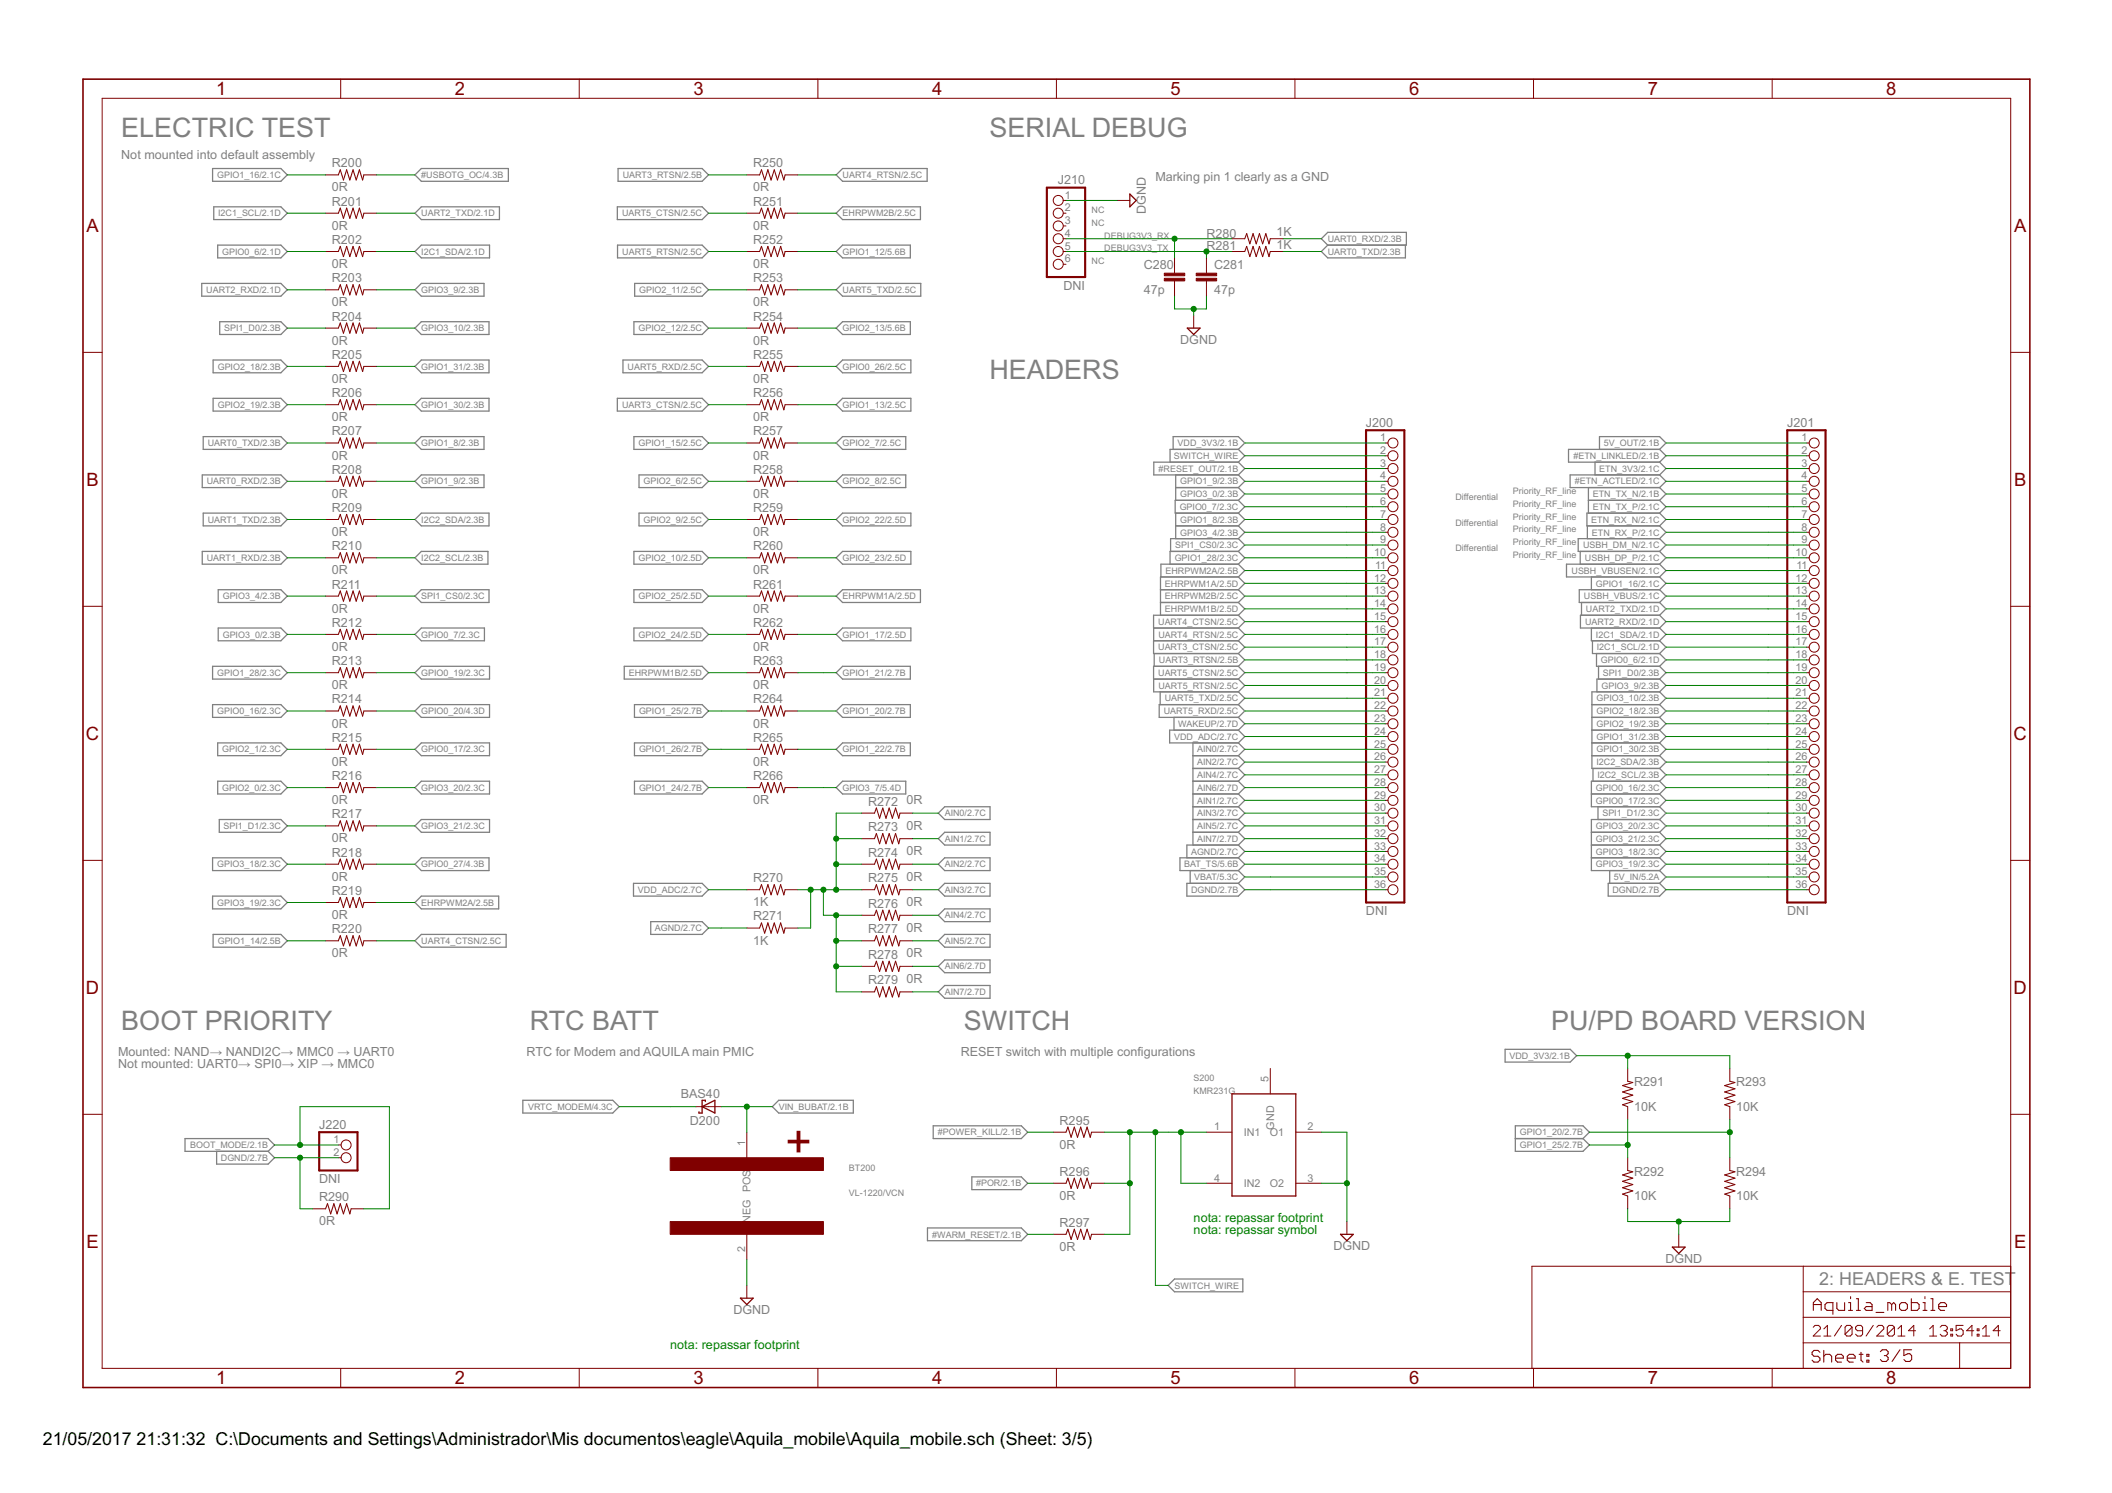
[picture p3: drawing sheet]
<svg xmlns="http://www.w3.org/2000/svg" width="420mm" height="297mm" viewBox="0 0 420 297" stroke-linecap="round" stroke-linejoin="round" font-family="sans-serif">
<defs><g id="words">
<text font-size="10.2" fill="#800000" x="156.2" y="230.3">+</text>
<g font-size="6" fill="#808080">
<text x="24.1" y="27.2">ELECTRIC TEST</text>
<text x="196.8" y="27.2">SERIAL DEBUG</text>
<text x="196.8" y="75.4">HEADERS</text>
<text x="24.1" y="204.9">BOOT PRIORITY</text>
<text x="105.4" y="204.9">RTC BATT</text>
<text x="191.7" y="204.9">SWITCH</text>
<text x="308.6" y="204.9">PU/PD BOARD VERSION</text>
</g>
<g font-size="4.1" fill="#800000">
<text x="43" y="18.9">1</text>
<text x="90.5" y="18.9">2</text>
<text x="138" y="18.9">3</text>
<text x="185.4" y="18.9">4</text>
<text x="232.9" y="18.9">5</text>
<text x="280.3" y="18.9">6</text>
<text x="327.8" y="18.9">7</text>
<text x="375.3" y="18.9">8</text>
<text x="17.2" y="46.1">A</text>
<text x="400.7" y="46.1">A</text>
<text x="17.2" y="96.7">B</text>
<text x="400.7" y="96.7">B</text>
<text x="17.1" y="147.2">C</text>
<text x="400.6" y="147.2">C</text>
<text x="17.1" y="197.7">D</text>
<text x="400.6" y="197.7">D</text>
<text x="17.2" y="248.3">E</text>
<text x="400.7" y="248.3">E</text>
<text x="43" y="275.4">1</text>
<text x="90.5" y="275.4">2</text>
<text x="138" y="275.4">3</text>
<text x="185.4" y="275.4">4</text>
<text x="232.9" y="275.4">5</text>
<text x="280.3" y="275.4">6</text>
<text x="327.8" y="275.4">7</text>
<text x="375.3" y="275.4">8</text>
</g>
<text font-size="4" fill="#808080" x="361.9" y="255.7">2: HEADERS &amp; E. TEST</text>
<g font-size="4">
<text x="8.5" y="287.5">21/05/2017</text>
<text x="27.2" y="287.5">21:31:32 C:\Documents and Settings\Administrador\Mis documentos\eagle\Aquila_mobile\Aquila_mobile.sch (Sheet: 3/5)</text>
</g>
<g font-size="2.8" fill="#808080">
<text x="24.1" y="31.6">Not mounted into default assembly</text>
<text x="66" y="33.3">R200</text>
<text x="149.8" y="33.3">R250</text>
<text x="66" y="38.1">0R</text>
<text x="66" y="40.9">R201</text>
<text x="149.8" y="38.1">0R</text>
<text x="149.8" y="40.9">R251</text>
<text x="210.4" y="36.7">J210</text>
<text x="229.8" y="36.1">Marking pin 1 clearly as a GND</text>
<text x="66" y="45.7">0R</text>
<text x="149.8" y="45.7">0R</text>
<text x="227.9" y="42.5" transform="rotate(-90 227.9 42.5)">DGND</text>
<text x="240" y="47.3">R280</text>
<text x="254" y="47">1K</text>
<text x="66" y="53.3">0R</text>
<text x="66" y="48.5">R202</text>
<text x="149.8" y="53.3">0R</text>
<text x="149.8" y="48.5">R252</text>
<text x="227.6" y="53.5">C280</text>
<text x="240" y="49.8">R281</text>
<text x="241.5" y="53.5">C281</text>
<text x="254" y="49.5">1K</text>
<text x="66" y="56.2">R203</text>
<text x="149.8" y="56.2">R253</text>
<text x="211.6" y="57.7">DNI</text>
<text x="227.6" y="58.5">47p</text>
<text x="241.5" y="58.5">47p</text>
<text x="66" y="61">0R</text>
<text x="66" y="63.8">R204</text>
<text x="149.8" y="61">0R</text>
<text x="149.8" y="63.8">R254</text>
<text x="66" y="68.6">0R</text>
<text x="66" y="71.4">R205</text>
<text x="149.8" y="68.6">0R</text>
<text x="149.8" y="71.4">R255</text>
<text x="234.8" y="68.4">DGND</text>
<text x="66" y="76.2">0R</text>
<text x="149.8" y="76.2">0R</text>
<text x="66" y="83.8">0R</text>
<text x="66" y="79">R206</text>
<text x="149.8" y="83.8">0R</text>
<text x="149.8" y="79">R256</text>
<text x="66" y="86.6">R207</text>
<text x="149.8" y="86.6">R257</text>
<text x="271.7" y="85">J200</text>
<text x="355.6" y="85">J201</text>
<text x="66" y="91.4">0R</text>
<text x="66" y="94.2">R208</text>
<text x="149.8" y="91.4">0R</text>
<text x="149.8" y="94.2">R258</text>
<text x="66" y="99">0R</text>
<text x="66" y="101.9">R209</text>
<text x="149.8" y="99">0R</text>
<text x="149.8" y="101.9">R259</text>
<text x="66" y="106.7">0R</text>
<text x="149.8" y="106.7">0R</text>
<text x="66" y="109.5">R210</text>
<text x="149.8" y="109.5">R260</text>
<text x="66" y="114.3">0R</text>
<text x="66" y="117.1">R211</text>
<text x="149.8" y="114.3">0R</text>
<text x="149.8" y="117.1">R261</text>
<text x="66" y="121.9">0R</text>
<text x="66" y="124.7">R212</text>
<text x="149.8" y="121.9">0R</text>
<text x="149.8" y="124.7">R262</text>
<text x="66" y="129.5">0R</text>
<text x="149.8" y="129.5">0R</text>
<text x="66" y="137.1">0R</text>
<text x="66" y="132.3">R213</text>
<text x="149.8" y="137.1">0R</text>
<text x="149.8" y="132.3">R263</text>
<text x="66" y="140">R214</text>
<text x="149.8" y="140">R264</text>
<text x="66" y="144.8">0R</text>
<text x="66" y="147.6">R215</text>
<text x="149.8" y="144.8">0R</text>
<text x="149.8" y="147.6">R265</text>
<text x="66" y="152.4">0R</text>
<text x="66" y="155.2">R216</text>
<text x="149.8" y="152.4">0R</text>
<text x="149.8" y="155.2">R266</text>
<text x="66" y="160">0R</text>
<text x="149.8" y="160">0R</text>
<text x="172.7" y="160.3">R272</text>
<text x="180.3" y="160">0R</text>
<text x="66" y="167.6">0R</text>
<text x="66" y="162.8">R217</text>
<text x="172.7" y="165.4">R273</text>
<text x="180.3" y="165.1">0R</text>
<text x="66" y="170.4">R218</text>
<text x="172.7" y="170.4">R274</text>
<text x="180.3" y="170.2">0R</text>
<text x="66" y="175.2">0R</text>
<text x="66" y="178.1">R219</text>
<text x="149.8" y="175.5">R270</text>
<text x="172.7" y="175.5">R275</text>
<text x="180.3" y="175.2">0R</text>
<text x="66" y="182.9">0R</text>
<text x="66" y="185.7">R220</text>
<text x="149.8" y="180.3">1K</text>
<text x="149.8" y="183.1">R271</text>
<text x="172.7" y="180.6">R276</text>
<text x="172.7" y="185.7">R277</text>
<text x="180.3" y="180.3">0R</text>
<text x="180.3" y="185.4">0R</text>
<text x="271.7" y="182.1">DNI</text>
<text x="355.6" y="182.1">DNI</text>
<text x="66" y="190.5">0R</text>
<text x="149.8" y="187.9">1K</text>
<text x="172.7" y="190.8">R278</text>
<text x="180.3" y="190.5">0R</text>
<text x="172.7" y="195.8">R279</text>
<text x="180.3" y="195.6">0R</text>
<text x="23.5" y="210">Mounted: NAND→ NANDI2C→ MMC0 → UART0</text>
<text x="23.5" y="212.6">Not mounted: UART0→ SPI0→ XIP → MMC0</text>
<text x="104.8" y="210">RTC for Modem and AQUILA main PMIC</text>
<text x="191.1" y="210">RESET switch with multiple configurations</text>
<text x="135.4" y="218.5">BAS40</text>
<text x="325.1" y="220.9">10K</text>
<text x="325.1" y="216.1">R291</text>
<text x="345.4" y="220.9">10K</text>
<text x="345.4" y="216.1">R293</text>
<text x="63.5" y="224.6">J220</text>
<text x="137.3" y="223.9">D200</text>
<text x="210.8" y="223.8">R295</text>
<text x="210.8" y="228.6">0R</text>
<text x="210.8" y="233.9">R296</text>
<text x="325.1" y="233.9">R292</text>
<text x="345.4" y="233.9">R294</text>
<text x="63.5" y="235.4">DNI</text>
<text x="63.5" y="239">R290</text>
<text x="210.8" y="238.7">0R</text>
<text x="325.1" y="238.7">10K</text>
<text x="345.4" y="238.7">10K</text>
<text x="63.5" y="243.8">0R</text>
<text x="210.8" y="244.1">R297</text>
<text x="210.8" y="248.9">0R</text>
<text x="265.3" y="248.8">DGND</text>
<text x="331.3" y="251.3">DGND</text>
<text x="145.9" y="261.5">DGND</text>
</g>
<g font-size="2.8" fill="#008000">
<text x="237.5" y="243">nota: repassar footprint</text>
<text x="237.5" y="245.6">nota: repassar symbol</text>
<text x="133.3" y="268.4">nota: repassar footprint</text>
</g>
<g font-size="2.4" fill="#808080">
<text x="211.9" y="39.5">1</text>
<text x="211.9" y="42.1">2</text>
<text x="211.9" y="44.6">3</text>
<text x="211.9" y="47.1">4</text>
<text x="211.9" y="49.7">5</text>
<text x="211.9" y="52.2">6</text>
<text x="274.6" y="87.8">1</text>
<text x="358.4" y="87.8">1</text>
<text x="274.6" y="90.3">2</text>
<text x="274.6" y="92.9">3</text>
<text x="274.6" y="95.4">4</text>
<text x="358.4" y="90.3">2</text>
<text x="358.4" y="92.9">3</text>
<text x="358.4" y="95.4">4</text>
<text x="274.6" y="97.9">5</text>
<text x="274.6" y="100.5">6</text>
<text x="358.4" y="97.9">5</text>
<text x="358.4" y="100.5">6</text>
<text x="274.6" y="103">7</text>
<text x="274.6" y="105.6">8</text>
<text x="358.4" y="103">7</text>
<text x="358.4" y="105.6">8</text>
<text x="273.4" y="110.6">10</text>
<text x="273.6" y="113.2">11</text>
<text x="274.6" y="108.1">9</text>
<text x="357.2" y="110.6">10</text>
<text x="357.4" y="113.2">11</text>
<text x="358.4" y="108.1">9</text>
<text x="273.4" y="115.7">12</text>
<text x="273.4" y="118.2">13</text>
<text x="357.2" y="115.7">12</text>
<text x="357.2" y="118.2">13</text>
<text x="273.4" y="120.8">14</text>
<text x="273.4" y="123.3">15</text>
<text x="273.4" y="125.9">16</text>
<text x="357.2" y="120.8">14</text>
<text x="357.2" y="123.3">15</text>
<text x="357.2" y="125.9">16</text>
<text x="273.4" y="128.4">17</text>
<text x="273.4" y="130.9">18</text>
<text x="357.2" y="128.4">17</text>
<text x="357.2" y="130.9">18</text>
<text x="273.4" y="133.5">19</text>
<text x="273.4" y="136">20</text>
<text x="357.2" y="133.5">19</text>
<text x="357.2" y="136">20</text>
<text x="273.4" y="138.6">21</text>
<text x="273.4" y="141.1">22</text>
<text x="273.4" y="143.6">23</text>
<text x="357.2" y="138.6">21</text>
<text x="357.2" y="141.1">22</text>
<text x="357.2" y="143.6">23</text>
<text x="273.4" y="146.2">24</text>
<text x="273.4" y="148.7">25</text>
<text x="357.2" y="146.2">24</text>
<text x="357.2" y="148.7">25</text>
<text x="273.4" y="151.3">26</text>
<text x="273.4" y="153.8">27</text>
<text x="357.2" y="151.3">26</text>
<text x="357.2" y="153.8">27</text>
<text x="273.4" y="156.3">28</text>
<text x="273.4" y="158.9">29</text>
<text x="273.4" y="161.4">30</text>
<text x="357.2" y="156.3">28</text>
<text x="357.2" y="158.9">29</text>
<text x="357.2" y="161.4">30</text>
<text x="273.4" y="164">31</text>
<text x="273.4" y="166.5">32</text>
<text x="357.2" y="164">31</text>
<text x="357.2" y="166.5">32</text>
<text x="273.4" y="169">33</text>
<text x="273.4" y="171.6">34</text>
<text x="357.2" y="169">33</text>
<text x="357.2" y="171.6">34</text>
<text x="273.4" y="174.1">35</text>
<text x="273.4" y="176.7">36</text>
<text x="357.2" y="174.1">35</text>
<text x="357.2" y="176.7">36</text>
<text x="252.3" y="215.3" transform="rotate(-90 252.3 215.3)">5</text>
<text x="66.3" y="227.4">1</text>
<text x="241.6" y="224.9">1</text>
<text x="247.4" y="226">IN1</text>
<text x="252.6" y="226">O1</text>
<text x="253.5" y="224.7" transform="rotate(-90 253.5 224.7)">GND</text>
<text x="260.1" y="224.9">2</text>
<text x="66.3" y="230">2</text>
<text x="148.2" y="228" transform="rotate(-90 148.2 228)">1</text>
<text x="241.6" y="235.1">4</text>
<text x="247.4" y="236.2">IN2</text>
<text x="252.6" y="236.2">O2</text>
<text x="260.1" y="235.1">3</text>
<text x="149.3" y="243.2" transform="rotate(-90 149.3 243.2)">NEG POS</text>
<text x="148.2" y="249.1" transform="rotate(-90 148.2 249.1)">2</text>
</g>
<g font-size="2" fill="#808080">
<text x="43.2" y="35.4">GPIO1_16/2.1C</text>
<text x="83.8" y="35.4">#USBOTG_OC/4.3B</text>
<text x="123.9" y="35.4">UART3_RTSN/2.5B</text>
<text x="167.6" y="35.4">UART4_RTSN/2.5C</text>
<text x="43.4" y="43.1">I2C1_SCL/2.1D</text>
<text x="83.8" y="43.1">UART2_TXD/2.1D</text>
<text x="123.7" y="43.1">UART5_CTSN/2.5C</text>
<text x="167.6" y="43.1">EHRPWM2B/2.5C</text>
<text x="217.1" y="42.4">NC</text>
<text x="217.1" y="45">NC</text>
<text x="219.7" y="47.5">DEBUG3V3_RX</text>
<text x="44.2" y="50.7">GPIO0_6/2.1D</text>
<text x="83.8" y="50.7">I2C1_SDA/2.1D</text>
<text x="123.8" y="50.7">UART5_RTSN/2.5C</text>
<text x="167.6" y="50.7">GPIO1_12/5.6B</text>
<text x="217.1" y="52.6">NC</text>
<text x="219.7" y="50">DEBUG3V3_TX</text>
<text x="264.1" y="50.7">UART0_TXD/2.3B</text>
<text x="264.1" y="48.1">UART0_RXD/2.3B</text>
<text x="41" y="58.3">UART2_RXD/2.1D</text>
<text x="83.8" y="58.3">GPIO3_9/2.3B</text>
<text x="127.2" y="58.3">GPIO2_11/2.5C</text>
<text x="167.6" y="58.3">UART5_TXD/2.5C</text>
<text x="44.6" y="65.9">SPI1_D0/2.3B</text>
<text x="83.8" y="65.9">GPIO3_10/2.3B</text>
<text x="127" y="65.9">GPIO2_12/2.5C</text>
<text x="167.6" y="65.9">GPIO2_13/5.6B</text>
<text x="43.3" y="73.5">GPIO2_18/2.3B</text>
<text x="83.8" y="73.5">GPIO1_31/2.3B</text>
<text x="124.8" y="73.5">UART5_RXD/2.5C</text>
<text x="167.6" y="73.5">GPIO0_26/2.5C</text>
<text x="43.3" y="81.1">GPIO2_19/2.3B</text>
<text x="83.8" y="81.1">GPIO1_30/2.3B</text>
<text x="123.7" y="81.1">UART3_CTSN/2.5C</text>
<text x="167.6" y="81.1">GPIO1_13/2.5C</text>
<text x="41.3" y="88.8">UART0_TXD/2.3B</text>
<text x="83.8" y="88.8">GPIO1_8/2.3B</text>
<text x="127" y="88.8">GPIO1_15/2.5C</text>
<text x="167.6" y="88.8">GPIO2_7/2.5C</text>
<text x="234.3" y="88.8">VDD_3V3/2.1B</text>
<text x="319.1" y="88.8">5V_OUT/2.1B</text>
<text x="230.5" y="93.8">#RESET_OUT/2.1B</text>
<text x="233.5" y="91.3">SWITCH_WIRE</text>
<text x="313" y="91.3">#ETN_LINKLED/2.1B</text>
<text x="318.2" y="93.8">ETN_3V3/2.1C</text>
<text x="41.1" y="96.4">UART0_RXD/2.3B</text>
<text x="83.8" y="96.4">GPIO1_9/2.3B</text>
<text x="128" y="96.4">GPIO2_6/2.5C</text>
<text x="167.6" y="96.4">GPIO2_8/2.5C</text>
<text x="234.7" y="101.5">GPIO0_7/2.3C</text>
<text x="234.8" y="98.9">GPIO3_0/2.3B</text>
<text x="234.8" y="96.4">GPIO1_9/2.3B</text>
<text x="289.5" y="99.6">Differential</text>
<text x="301" y="98.3">Priority_RF_line</text>
<text x="301" y="100.8">Priority_RF_line</text>
<text x="313.3" y="96.4">#ETN_ACTLED/2.1C</text>
<text x="316.9" y="101.5">ETN_TX_P/2.1C</text>
<text x="316.9" y="98.9">ETN_TX_N/2.1B</text>
<text x="41.3" y="104">UART1_TXD/2.3B</text>
<text x="83.8" y="104">I2C2_SDA/2.3B</text>
<text x="128" y="104">GPIO2_9/2.5C</text>
<text x="167.6" y="104">GPIO2_22/2.5D</text>
<text x="234.8" y="106.5">GPIO3_4/2.3B</text>
<text x="234.8" y="104">GPIO1_8/2.3B</text>
<text x="289.5" y="104.6">Differential</text>
<text x="301" y="103.4">Priority_RF_line</text>
<text x="301" y="105.9">Priority_RF_line</text>
<text x="316.6" y="104">ETN_RX_N/2.1C</text>
<text x="316.7" y="106.5">ETN_RX_P/2.1C</text>
<text x="41.1" y="111.6">UART1_RXD/2.3B</text>
<text x="83.8" y="111.6">I2C2_SCL/2.3B</text>
<text x="127" y="111.6">GPIO2_10/2.5D</text>
<text x="167.6" y="111.6">GPIO2_23/2.5D</text>
<text x="233.7" y="111.6">GPIO1_28/2.3C</text>
<text x="233.8" y="109.1">SPI1_CS0/2.3C</text>
<text x="289.5" y="109.7">Differential</text>
<text x="301" y="108.4">Priority_RF_line</text>
<text x="301" y="111">Priority_RF_line</text>
<text x="314.9" y="109.1">USBH_DM_N/2.1C</text>
<text x="315.3" y="111.6">USBH_DP_P/2.1C</text>
<text x="44.3" y="119.2">GPIO3_4/2.3B</text>
<text x="83.8" y="119.2">SPI1_CS0/2.3C</text>
<text x="127" y="119.2">GPIO2_25/2.5D</text>
<text x="167.6" y="119.2">EHRPWM1A/2.5D</text>
<text x="231.7" y="119.2">EHRPWM2B/2.5C</text>
<text x="231.7" y="116.7">EHRPWM1A/2.5D</text>
<text x="231.9" y="114.2">EHRPWM2A/2.5B</text>
<text x="312.6" y="114.2">USBH_VBUSEN/2.1C</text>
<text x="315.1" y="119.2">USBH_VBUS/2.1C</text>
<text x="317.5" y="116.7">GPIO1_16/2.1C</text>
<text x="230.4" y="124.3">UART4_CTSN/2.5C</text>
<text x="231.7" y="121.8">EHRPWM1B/2.5D</text>
<text x="315.3" y="124.3">UART2_RXD/2.1D</text>
<text x="315.5" y="121.8">UART2_TXD/2.1D</text>
<text x="44.3" y="126.9">GPIO3_0/2.3B</text>
<text x="83.8" y="126.9">GPIO0_7/2.3C</text>
<text x="127" y="126.9">GPIO2_24/2.5D</text>
<text x="167.6" y="126.9">GPIO1_17/2.5D</text>
<text x="230.4" y="129.4">UART3_CTSN/2.5C</text>
<text x="230.5" y="126.9">UART4_RTSN/2.5C</text>
<text x="230.6" y="131.9">UART3_RTSN/2.5B</text>
<text x="317.5" y="126.9">I2C1_SDA/2.1D</text>
<text x="317.7" y="129.4">I2C1_SCL/2.1D</text>
<text x="318.5" y="131.9">GPIO0_6/2.1D</text>
<text x="43.2" y="134.5">GPIO1_28/2.3C</text>
<text x="83.8" y="134.5">GPIO0_19/2.3C</text>
<text x="125.1" y="134.5">EHRPWM1B/2.5D</text>
<text x="167.6" y="134.5">GPIO1_21/2.7B</text>
<text x="230.4" y="134.5">UART5_CTSN/2.5C</text>
<text x="230.5" y="137">UART5_RTSN/2.5C</text>
<text x="318.6" y="137">GPIO3_9/2.3B</text>
<text x="318.9" y="134.5">SPI1_D0/2.3B</text>
<text x="43.2" y="142.1">GPIO0_16/2.3C</text>
<text x="83.8" y="142.1">GPIO0_20/4.3D</text>
<text x="127.1" y="142.1">GPIO1_25/2.7B</text>
<text x="167.6" y="142.1">GPIO1_20/2.7B</text>
<text x="231.5" y="142.1">UART5_RXD/2.5C</text>
<text x="231.7" y="139.6">UART5_TXD/2.5C</text>
<text x="317.6" y="139.6">GPIO3_10/2.3B</text>
<text x="317.6" y="142.1">GPIO2_18/2.3B</text>
<text x="44.2" y="149.7">GPIO2_1/2.3C</text>
<text x="83.8" y="149.7">GPIO0_17/2.3C</text>
<text x="127.1" y="149.7">GPIO1_26/2.7B</text>
<text x="167.6" y="149.7">GPIO1_22/2.7B</text>
<text x="233.6" y="147.2">VDD_ADC/2.7C</text>
<text x="234.4" y="144.6">WAKEUP/2.7D</text>
<text x="238.1" y="149.7">AIN0/2.7C</text>
<text x="317.6" y="147.2">GPIO1_31/2.3B</text>
<text x="317.6" y="149.7">GPIO1_30/2.3B</text>
<text x="317.6" y="144.6">GPIO2_19/2.3B</text>
<text x="238.1" y="152.3">AIN2/2.7C</text>
<text x="238.1" y="154.8">AIN4/2.7C</text>
<text x="317.6" y="152.3">I2C2_SDA/2.3B</text>
<text x="317.8" y="154.8">I2C2_SCL/2.3B</text>
<text x="44.2" y="157.3">GPIO2_0/2.3C</text>
<text x="83.8" y="157.3">GPIO3_20/2.3C</text>
<text x="127.1" y="157.3">GPIO1_24/2.7B</text>
<text x="167.6" y="157.3">GPIO3_7/5.4D</text>
<text x="238.1" y="159.9">AIN1/2.7C</text>
<text x="238.1" y="157.3">AIN6/2.7D</text>
<text x="317.5" y="157.3">GPIO0_16/2.3C</text>
<text x="317.5" y="159.9">GPIO0_17/2.3C</text>
<text x="44.5" y="165">SPI1_D1/2.3C</text>
<text x="83.8" y="165">GPIO3_21/2.3C</text>
<text x="187.9" y="167.5">AIN1/2.7C</text>
<text x="187.9" y="162.4">AIN0/2.7C</text>
<text x="238.1" y="162.4">AIN3/2.7C</text>
<text x="238.1" y="165">AIN5/2.7C</text>
<text x="238.1" y="167.5">AIN7/2.7D</text>
<text x="317.5" y="165">GPIO3_20/2.3C</text>
<text x="317.5" y="167.5">GPIO3_21/2.3C</text>
<text x="318.8" y="162.4">SPI1_D1/2.3C</text>
<text x="43.2" y="172.6">GPIO3_18/2.3C</text>
<text x="83.8" y="172.6">GPIO0_27/4.3B</text>
<text x="187.9" y="172.6">AIN2/2.7C</text>
<text x="235.6" y="172.6">BAT_TS/5.6B</text>
<text x="237" y="170">AGND/2.7C</text>
<text x="317.5" y="170">GPIO3_18/2.3C</text>
<text x="317.5" y="172.6">GPIO3_19/2.3C</text>
<text x="126.9" y="177.6">VDD_ADC/2.7C</text>
<text x="187.9" y="177.6">AIN3/2.7C</text>
<text x="237" y="177.6">DGND/2.7B</text>
<text x="237.6" y="175.1">VBAT/5.3C</text>
<text x="320.8" y="177.6">DGND/2.7B</text>
<text x="321.1" y="175.1">5V_IN/5.2A</text>
<text x="43.2" y="180.2">GPIO3_19/2.3C</text>
<text x="83.8" y="180.2">EHRPWM2A/2.5B</text>
<text x="130.3" y="185.3">AGND/2.7C</text>
<text x="187.9" y="182.7">AIN4/2.7C</text>
<text x="43.3" y="187.8">GPIO1_14/2.5B</text>
<text x="83.8" y="187.8">UART4_CTSN/2.5C</text>
<text x="187.9" y="187.8">AIN5/2.7C</text>
<text x="187.9" y="192.9">AIN6/2.7D</text>
<text x="187.9" y="198">AIN7/2.7D</text>
<text x="237.5" y="215.1">S200</text>
<text x="300.3" y="210.7">VDD_3V3/2.1B</text>
<text x="105.1" y="220.8">VRTC_MODEM/4.3C</text>
<text x="154.9" y="220.8">VIN_BUBAT/2.1B</text>
<text x="237.5" y="217.6">KMR231G</text>
<text x="186.6" y="225.9">#POWER_KILL/2.1B</text>
<text x="302.4" y="225.9">GPIO1_20/2.7B</text>
<text x="37.8" y="228.4">BOOT_MODE/2.1B</text>
<text x="43.9" y="231">DGND/2.7B</text>
<text x="168.9" y="232.9">BT200</text>
<text x="302.4" y="228.4">GPIO1_25/2.7B</text>
<text x="168.9" y="238">VL-1220/VCN</text>
<text x="194.2" y="236.1">#POR/2.1B</text>
<text x="185.5" y="246.2">#WARM_RESET/2.1B</text>
<text x="233.7" y="256.4">SWITCH_WIRE</text>
</g>
</g></defs>
<g fill="none" stroke="#808080" stroke-width=".25">
<path d="M42.3 33.5h13.6l1.2 1.3-1.2 1.3h-13.6zM82.5 34.8l1.3-1.3h17.3v2.6h-17.3zM123 33.5h16.7l1.2 1.3-1.2 1.3h-16.7zM167.6 33.5h16.8v2.6h-16.8l-1.3-1.3zM40.1 56.4h15.8l1.2 1.3-1.2 1.2h-15.8zM42.5 41.1h13.4l1.2 1.3-1.2 1.3h-13.4zM43.3 48.8h12.6l1.2 1.2-1.2 1.3h-12.6zM82.5 42.4l1.3-1.3h15.6v2.6h-15.6zM82.5 50l1.3-1.2h13.6v2.5h-13.6zM82.5 57.7l1.3-1.3h12.5v2.5h-12.5zM122.8 41.1h16.9l1.2 1.3-1.2 1.3h-16.9zM122.9 48.8h16.8l1.2 1.2-1.2 1.3h-16.8z"/>
<path d="M126.3 56.4h13.4l1.2 1.3-1.2 1.2h-13.4zM167.6 41.1h15.5v2.6h-15.5l-1.3-1.3zM167.6 48.8h13.5v2.5h-13.5l-1.3-1.3zM167.6 56.4h15.6v2.5h-15.6l-1.3-1.2zM262.9 47.5l1.2-1.3h15.7v2.6h-15.7zM264.1 48.8l-1.2 1.2 1.2 1.3h15.5v-2.5M42.4 71.6h13.5l1.2 1.3-1.2 1.3h-13.5zM42.4 79.2h13.5l1.2 1.3-1.2 1.3h-13.5zM43.7 64h12.2l1.2 1.3-1.2 1.2h-12.2zM82.5 65.3l1.3-1.3h13.5v2.5h-13.5zM82.5 72.9l1.3-1.3h13.5v2.6h-13.5zM122.8 79.2h16.9l1.2 1.3-1.2 1.3h-16.9z"/>
<path d="M123.9 71.6h15.8l1.2 1.3-1.2 1.3h-15.8zM126.1 64h13.6l1.2 1.3-1.2 1.2h-13.6zM167.6 64h13.5v2.5h-13.5l-1.3-1.2zM167.6 71.6h13.6v2.6h-13.6l-1.3-1.3zM167.6 79.2h13.6v2.6h-13.6l-1.3-1.3zM40.2 94.5h15.7l1.2 1.3-1.2 1.2h-15.7zM40.4 86.9h15.5l1.2 1.2-1.2 1.3h-15.5zM82.5 88.1l1.3-1.2h12.5v2.5h-12.5zM82.5 95.8l1.3-1.3h12.5v2.5h-12.5zM82.5 80.5l1.3-1.3h13.5v2.6h-13.5zM126.1 86.9h13.6l1.2 1.2-1.2 1.3h-13.6zM127.1 94.5h12.6l1.2 1.3-1.2 1.2h-12.6z"/>
<path d="M166.3 88.1l1.3-1.2h12.6v2.5h-12.6zM166.3 95.8l1.3-1.3h12.6v2.5h-12.6zM233.4 89.4v-2.5h13l1.2 1.2-1.2 1.3M233.9 97h12.5M233.9 94.5v5M246.4 89.4h-13.6v2.5M246.4 91.9h-16.9v2.6h16.9M246.4 99.5h-12.6v2.6h12.6M246.4 99.5l1.2 1.3-1.2 1.3M246.4 97l1.2 1.3-1.2 1.2M246.4 89.4l1.2 1.3-1.2 1.2M246.4 91.9l1.2 1.3-1.2 1.3"/>
<path d="M246.4 94.5l1.2 1.3-1.2 1.2M316 99.5h14.2M316 97v5.1M317.3 91.9v2.6M318.2 89.4v-2.5h12l1.2 1.2-1.2 1.3M330.2 89.4h-18.2v2.5h18.2M330.2 94.5h-17.8v2.5h17.8M330.2 91.9l1.2 1.3-1.2 1.3M330.2 99.5l1.2 1.3-1.2 1.3M330.2 89.4l1.2 1.3-1.2 1.2M330.2 97l1.2 1.3-1.2 1.2M330.2 94.5l1.2 1.3-1.2 1.2"/>
<path d="M40.2 109.7h15.7l1.2 1.3-1.2 1.2h-15.7zM40.4 102.1h15.5l1.2 1.3-1.2 1.2h-15.5zM43.4 117.3h12.5l1.2 1.3-1.2 1.3h-12.5zM82.5 103.4l1.3-1.3h13.5v2.5h-13.5zM82.5 111l1.3-1.3h13.3v2.5h-13.3zM83.8 117.3h13.5v2.6h-13.5l-1.3-1.3zM126.1 117.3h13.6l1.2 1.3-1.2 1.3h-13.6zM126.1 109.7h13.6l1.2 1.3-1.2 1.2h-13.6zM127.1 102.1h12.6l1.2 1.3-1.2 1.2h-12.6zM167.6 117.3h15.5v2.6h-15.5l-1.3-1.3zM167.6 102.1h13.6v2.5h-13.6l-1.3-1.2zM167.6 109.7h13.6v2.5h-13.6l-1.3-1.2z"/>
<path d="M230.9 117.3h15.5M230.9 119.9h15.5M233.9 104.6h12.5M233.9 102.1v5.1M246.4 114.8h-15.5v7.6M246.4 109.7h-13.6v2.5M246.4 112.2h-15.5v2.6M246.4 107.2l1.2 1.2-1.2 1.3M246.4 107.2h-13.5v2.5M246.4 104.6l1.2 1.3-1.2 1.3M246.4 109.7l1.2 1.3-1.2 1.2M246.4 112.2l1.2 1.3-1.2 1.3"/>
<path d="M246.4 117.3l1.2 1.3-1.2 1.3M246.4 114.8l1.2 1.3-1.2 1.2M246.4 119.9l1.2 1.2-1.2 1.3M246.4 102.1l1.2 1.3-1.2 1.2M314.4 109.7v2.5M314.6 119.9v2.5M315.8 104.6v2.6M316.6 114.8v2.5M330.2 114.8l1.2 1.3-1.2 1.2M330.2 117.3h-16v2.6h16M330.2 112.2h-18.6v2.6h18.6M330.2 119.9l1.2 1.2-1.2 1.3"/>
<path d="M330.2 102.1h-14.5v2.5h14.5M330.2 107.2h-16.2v2.5h16.2M330.2 107.2l1.2 1.2-1.2 1.3M330.2 102.1l1.2 1.3-1.2 1.2M330.2 104.6l1.2 1.3-1.2 1.3M330.2 109.7l1.2 1.3-1.2 1.2M330.2 112.2l1.2 1.3-1.2 1.3M330.2 117.3l1.2 1.3-1.2 1.3M42.3 132.6h13.6l1.2 1.2-1.2 1.3h-13.6zM43.4 124.9h12.5l1.2 1.3-1.2 1.3h-12.5zM82.5 126.2l1.3-1.3h12.6v2.6h-12.6zM82.5 133.8l1.3-1.2h13.6v2.5h-13.6z"/>
<path d="M124.2 132.6h15.5l1.2 1.2-1.2 1.3h-15.5zM126.1 124.9h13.6l1.2 1.3-1.2 1.3h-13.6zM166.3 126.2l1.3-1.3h13.6v2.6h-13.6zM167.6 132.6h13.5v2.5h-13.5l-1.3-1.3zM229.5 135.1v2.5h16.9M229.5 124.9v2.6M229.6 130v2.6M230.8 137.6v2.6M246.4 122.4h-16.9v2.5h16.9M246.4 127.5h-16.9v2.5h16.9M246.4 132.6h-16.9v2.5h16.9M246.4 122.4l1.2 1.3-1.2 1.2"/>
<path d="M246.4 124.9l1.2 1.3-1.2 1.3M246.4 130l1.2 1.3-1.2 1.3M246.4 132.6l1.2 1.2-1.2 1.3M246.4 135.1l1.2 1.3-1.2 1.2M246.4 137.6l1.2 1.3-1.2 1.3M246.4 127.5l1.2 1.3-1.2 1.2M316.6 124.9v2.6h13.6M316.8 127.5v2.5h13.4M317.6 130v2.6h12.6M318 132.6v2.5M330.2 122.4h-15.8v2.5h15.8M330.2 127.5l1.2 1.3-1.2 1.2"/>
<path d="M330.2 124.9l1.2 1.3-1.2 1.3M330.2 130l1.2 1.3-1.2 1.3M330.2 135.1l1.2 1.3-1.2 1.2M330.2 137.6h-13.5v15.3h13.5M330.2 135.1h-12.5v2.5M330.2 122.4l1.2 1.3-1.2 1.2M330.2 137.6l1.2 1.3-1.2 1.3M330.2 132.6l1.2 1.2-1.2 1.3M42.3 140.2h13.6l1.2 1.3-1.2 1.2h-13.6zM43.3 147.8h12.6l1.2 1.3-1.2 1.2h-12.6zM43.3 155.4h12.6l1.2 1.3-1.2 1.3h-12.6zM82.5 141.5l1.3-1.3h13.6v2.5h-13.6z"/>
<path d="M82.5 149.1l1.3-1.3h13.6v2.5h-13.6zM82.5 156.7l1.3-1.3h13.6v2.6h-13.6zM126.2 140.2h13.5l1.2 1.3-1.2 1.2h-13.5zM126.2 147.8h13.5l1.2 1.3-1.2 1.2h-13.5zM126.2 155.4h13.5l1.2 1.3-1.2 1.3h-13.5zM167.6 140.2h13.5v2.5h-13.5l-1.3-1.2zM167.6 147.8h13.5v2.5h-13.5l-1.3-1.2zM167.6 155.4h12.6v2.6h-12.6l-1.3-1.3zM233.6 142.7v2.6M237.3 150.3h9.1M237.3 152.9h9.1M237.3 155.4h9.1"/>
<path d="M237.3 158h9.1M237.3 147.8v20.3M246.4 140.2h-15.8v2.5h15.8M246.4 145.3h-13.7v2.5h13.7M246.4 140.2l1.2 1.3-1.2 1.2M246.4 158l1.2 1.2-1.2 1.3M246.4 147.8l1.2 1.3-1.2 1.2M246.4 150.3l1.2 1.3-1.2 1.3M246.4 152.9l1.2 1.3-1.2 1.2M246.4 155.4l1.2 1.3-1.2 1.3M246.4 145.3l1.2 1.2-1.2 1.3M246.4 142.7l1.2 1.3-1.2 1.3"/>
<path d="M316.6 158h13.6M316.7 140.2h13.5M316.7 147.8h13.5M316.7 145.3h13.5M316.7 150.3h13.5M316.7 142.7h13.5M316.9 152.9v2.5M330.2 155.4h-13.6v5.1h13.6M330.2 145.3l1.2 1.2-1.2 1.3M330.2 147.8l1.2 1.3-1.2 1.2M330.2 142.7l1.2 1.3-1.2 1.3M330.2 150.3l1.2 1.3-1.2 1.3"/>
<path d="M330.2 152.9l1.2 1.3-1.2 1.2M330.2 155.4l1.2 1.3-1.2 1.3M330.2 158l1.2 1.2-1.2 1.3M330.2 140.2l1.2 1.3-1.2 1.2M42.3 170.7h13.6l1.2 1.2-1.2 1.3h-13.6zM42.3 178.3h13.6l1.2 1.3-1.2 1.2h-13.6zM43.6 163h12.3l1.2 1.3-1.2 1.3h-12.3zM82.5 164.3l1.3-1.3h13.6v2.6h-13.6zM82.5 171.9l1.3-1.2h13.5v2.5h-13.5zM82.5 179.6l1.3-1.3h15.4v2.5h-15.4zM126 175.7h13.7l1.2 1.3-1.2 1.3h-13.7zM186.7 161.8l1.2-1.3h9.1v2.5h-9.1z"/>
<path d="M186.7 171.9l1.2-1.2h9.1v2.5h-9.1zM186.7 177l1.2-1.3h9.1v2.6h-9.1zM187.9 165.6h9.1v2.5h-9.1l-1.2-1.2zM236.1 175.7h10.3l1.2 1.3-1.2 1.3h-10.3zM236.8 173.2v2.5M237.3 160.5h9.1M237.3 165.6h9.1M237.3 163h9.1M246.4 168.1h-10.3v2.6M246.4 170.7h-11.7v2.5h11.7M246.4 160.5l1.2 1.3-1.2 1.2M246.4 163l1.2 1.3-1.2 1.3"/>
<path d="M246.4 165.6l1.2 1.3-1.2 1.2M246.4 170.7l1.2 1.2-1.2 1.3M246.4 173.2l1.2 1.3-1.2 1.2M246.4 168.1l1.2 1.3-1.2 1.3M316.6 165.6h13.6M316.6 168.1h13.6M316.6 170.7h13.6M317.9 160.5v2.5M319.9 175.7h10.3l1.2 1.3-1.2 1.3h-10.3zM320.2 173.2v2.5M330.2 163h-13.6v10.2h13.6M330.2 163l1.2 1.3-1.2 1.3"/>
<path d="M330.2 165.6l1.2 1.3-1.2 1.2M330.2 160.5l1.2 1.3-1.2 1.2M330.2 168.1l1.2 1.3-1.2 1.3M330.2 170.7l1.2 1.2-1.2 1.3M330.2 173.2l1.2 1.3-1.2 1.2M42.4 185.9h13.5l1.2 1.3-1.2 1.2h-13.5zM82.5 187.2l1.3-1.3h16.9v2.5h-16.9zM129.5 183.4h10.2l1.2 1.2-1.2 1.3h-10.2zM186.7 197.3l1.2-1.2h9.1v2.5h-9.1zM186.7 192.3l1.2-1.3h9.1v2.5h-9.1zM187.9 180.8h9.1v2.6h-9.1l-1.2-1.3zM187.9 185.9h9.1v2.5h-9.1l-1.2-1.2z"/>
<path d="M104 218.9h17.9l1.3 1.3-1.3 1.2h-17.9zM299.4 208.8h13l1.2 1.2-1.2 1.3h-13zM36.8 226.5h16.5l1.3 1.3-1.3 1.3h-16.5zM43.1 229.1v2.5h10.2l1.3-1.3-1.3-1.2M153.6 220.2l1.3-1.3h14.9v2.5h-14.9zM185.7 224h17.5l1.2 1.3-1.2 1.2h-17.5zM193.3 234.1h9.9l1.2 1.3-1.2 1.3h-9.9zM301.5 224h13.4l1.3 1.3-1.3 1.2 1.3 1.3-1.3 1.3h-13.4zM301.5 226.5h13.4M184.5 244.3h18.7l1.2 1.3-1.2 1.2h-18.7zM232.4 255.7l1.3-1.2h13.5v2.5h-13.5z"/>
</g>
<g fill="none" stroke="#800000" stroke-width=".2">
<path d="M20.3 19.6h379.7v252.6h-379.7zM67.8 15.7v3.9M115.2 15.7v3.9M162.7 15.7v3.9M210.2 15.7v3.9M257.6 15.7v3.9M305.1 15.7v3.9M352.6 15.7v3.9M64.8 34.8h2.5M72.4 34.8h2.5M148.6 34.8h2.5M156.2 34.8h2.5"/>
<path d="M211.5 39.9h.6M222.2 39.9h2.6M64.8 42.4h2.5M64.8 50h2.5M64.8 57.7h2.5M72.4 42.4h2.5M72.4 50h2.5M72.4 57.7h2.5M148.6 42.4h2.5M148.6 50h2.5M148.6 57.7h2.5M156.2 42.4h2.5"/>
<path d="M156.2 50h2.5M156.2 57.7h2.5M211.5 42.4h.6M211.5 50h.6M211.5 45h.6M211.5 47.5h.6M211.5 52.6h.6M233.7 51.3v3.1M233.7 55.9v3M240 51.3v3.1M240 55.9v3M245.1 50h2.5"/>
<path d="M245.1 47.5h2.5M252.7 50h2.5M252.7 47.5h2.5M16.5 70.1h3.8M64.8 65.3h2.5M64.8 72.9h2.5M72.4 65.3h2.5M72.4 72.9h2.5M148.6 65.3h2.5M148.6 72.9h2.5M156.2 65.3h2.5M156.2 72.9h2.5"/>
<path d="M237.5 62.7v2.6M400 70.1h3.8M64.8 80.5h2.5M64.8 88.1h2.5M64.8 95.8h2.5M72.4 80.5h2.5M72.4 88.1h2.5M72.4 95.8h2.5M148.6 80.5h2.5M148.6 88.1h2.5M148.6 95.8h2.5M156.2 80.5h2.5"/>
<path d="M156.2 88.1h2.5M156.2 95.8h2.5M275.6 88.1h.5M275.6 95.8h.5M275.6 90.7h.5M275.6 93.2h.5M275.6 98.3h.5M359.4 88.1h.5M359.4 95.8h.5M359.4 90.7h.5M359.4 93.2h.5M359.4 98.3h.5"/>
<path d="M64.8 103.4h2.5M64.8 111h2.5M64.8 118.6h2.5M72.4 103.4h2.5M72.4 111h2.5M72.4 118.6h2.5M148.6 103.4h2.5M148.6 111h2.5M148.6 118.6h2.5M156.2 103.4h2.5M156.2 111h2.5M156.2 118.6h2.5"/>
<path d="M275.6 103.4h.5M275.6 111h.5M275.6 118.6h.5M275.6 100.8h.5M275.6 105.9h.5M275.6 108.4h.5M275.6 113.5h.5M275.6 116.1h.5M359.4 103.4h.5M359.4 111h.5M359.4 118.6h.5M359.4 100.8h.5"/>
<path d="M359.4 105.9h.5M359.4 108.4h.5M359.4 113.5h.5M359.4 116.1h.5M16.5 120.6h3.8M64.8 126.2h2.5M64.8 133.8h2.5M72.4 126.2h2.5M72.4 133.8h2.5M148.6 126.2h2.5M148.6 133.8h2.5M156.2 126.2h2.5"/>
<path d="M156.2 133.8h2.5M275.6 126.2h.5M275.6 133.8h.5M275.6 121.1h.5M275.6 123.7h.5M275.6 128.8h.5M275.6 131.3h.5M275.6 136.4h.5M275.6 138.9h.5M359.4 126.2h.5M359.4 133.8h.5M359.4 121.1h.5"/>
<path d="M359.4 123.7h.5M359.4 128.8h.5M359.4 131.3h.5M359.4 136.4h.5M359.4 138.9h.5M400 120.6h3.8M64.8 141.5h2.5M64.8 149.1h2.5M64.8 156.7h2.5M72.4 141.5h2.5M72.4 149.1h2.5M72.4 156.7h2.5"/>
<path d="M148.6 141.5h2.5M148.6 149.1h2.5M148.6 156.7h2.5M156.2 141.5h2.5M156.2 149.1h2.5M156.2 156.7h2.5M275.6 141.5h.5M275.6 149.1h.5M275.6 156.7h.5M275.6 144h.5M275.6 146.5h.5M275.6 151.6h.5"/>
<path d="M275.6 154.2h.5M275.6 159.2h.5M359.4 141.5h.5M359.4 149.1h.5M359.4 156.7h.5M359.4 144h.5M359.4 146.5h.5M359.4 151.6h.5M359.4 154.2h.5M359.4 159.2h.5M16.5 171.2h3.8M64.8 164.3h2.5"/>
<path d="M64.8 171.9h2.5M64.8 179.6h2.5M72.4 164.3h2.5M72.4 171.9h2.5M72.4 179.6h2.5M148.6 177h2.5M156.2 177h2.5M171.4 171.9h2.6M171.4 177h2.6M171.4 161.8h2.6M171.4 166.9h2.6M179 171.9h2.6"/>
<path d="M179 177h2.6M179 161.8h2.6M179 166.9h2.6M275.6 164.3h.5M275.6 171.9h.5M275.6 177h.5M275.6 161.8h.5M275.6 166.9h.5M275.6 169.4h.5M275.6 174.5h.5M359.4 164.3h.5M359.4 171.9h.5"/>
<path d="M359.4 177h.5M359.4 161.8h.5M359.4 166.9h.5M359.4 169.4h.5M359.4 174.5h.5M400 171.2h3.8M64.8 187.2h2.5M72.4 187.2h2.5M148.6 184.6h2.5M156.2 184.6h2.5M171.4 187.2h2.6M171.4 182.1h2.6"/>
<path d="M171.4 192.3h2.6M171.4 197.3h2.6M179 187.2h2.6M179 182.1h2.6M179 192.3h2.6M179 197.3h2.6M252.7 212.6v5M323.8 212.6v2.5M344.1 212.6v2.5M16.5 221.7h3.8M67.3 227.8h.6M67.3 230.3h.6"/>
<path d="M138.4 220.2h5.1M148.6 225.3v5M209.5 225.3h2.6M209.5 235.4h2.6M217.1 225.3h2.6M217.1 235.4h2.6M240 225.3h5.1M240 235.4h5.1M257.8 225.3h5.1M257.8 235.4h5.1M323.8 220.2v2.5M323.8 230.3v2.6"/>
<path d="M323.8 238v2.5M344.1 220.2v2.5M344.1 230.3v2.6M344.1 238v2.5M400 221.7h3.8M62.2 240.5h2.6M69.8 240.5h2.6M148.6 245.6v5.1M148.6 255.7v2.6M209.5 245.6h2.6M217.1 245.6h2.6M267.9 243v2.6"/>
<path d="M334 245.6v2.5M358.7 251.9v20.3M358.7 257h41.3M400 251.9h-95.2v20.3M67.8 272.2v3.9M115.2 272.2v3.9M162.7 272.2v3.9M210.2 272.2v3.9M257.6 272.2v3.9M305.1 272.2v3.9M352.6 272.2v3.9M358.7 267.2h41.3"/>
<path d="M358.7 262.1h41.3M360.7 264.1l.4-.4h.7l.3 .4v.3l-1.4 1.4h1.4M362.8 265.8h1.4M362.8 264.4l.7-.7v2.1M366.4 263.7l-1.5 2.1M368.4 264.1v1.4l-.3 .3h-.7l-.3-.3M368.4 264.1l-.3-.4h-.7l-.3 .4v1.4M368.4 264.1l-1.3 1.4M370.5 264.8h-1l-.4-.4v-.3l.4-.4h.7l.3 .4v1.4l-.3 .3h-.7l-.4-.3M372.7 263.7l-1.5 2.1M373.4 264.1l.3-.4h.7l.4 .4v.3l-1.4 1.4h1.4M376.9 264.1v1.4l-.4 .3h-.7l-.3-.3"/>
<path d="M376.9 264.1l-.4-.4h-.7l-.3 .4v1.4M376.9 264.1l-1.4 1.4M377.6 265.8h1.4M377.6 264.4l.7-.7v2.1M381.1 264.8h-1.4l1-1.1v2.1M383.9 265.8h1.4M383.9 264.4l.7-.7v2.1M386 264.1l.3-.4h.7l.4 .4v.3l-.4 .4M386.7 264.8h.3M387 264.8l.4 .3v.4l-.4 .3h-.7l-.3-.3M388.1 265.5h.4v.3h-.4zM388.1 264.4h.4v.4h-.4z"/>
<path d="M389.8 267.2v5M390.5 263.7h-1.4v1.1l.7-.4h.4l.3 .4v.7l-.3 .3h-.7l-.4-.3M392.7 264.8h-1.5l1.1-1.1v2.1M393.3 265.5h.4v.3h-.4zM393.3 264.4h.4v.4h-.4zM394.4 265.8h1.4M394.4 264.4l.7-.7v2.1M397.9 264.8h-1.4l1.1-1.1v2.1"/>
<circle cx="210.5" cy="39.9" r=".99"/>
<circle cx="210.5" cy="42.4" r=".99"/>
<circle cx="210.5" cy="45" r=".99"/>
<circle cx="210.5" cy="50" r=".99"/>
<circle cx="210.5" cy="47.5" r=".99"/>
<circle cx="210.5" cy="52.6" r=".99"/>
<circle cx="277.1" cy="90.7" r=".99"/>
<circle cx="277.1" cy="98.3" r=".99"/>
<circle cx="277.1" cy="88.1" r=".99"/>
<circle cx="277.1" cy="93.2" r=".99"/>
<circle cx="277.1" cy="95.8" r=".99"/>
<circle cx="360.9" cy="90.7" r=".99"/>
<circle cx="360.9" cy="95.8" r=".99"/>
<circle cx="360.9" cy="88.1" r=".99"/>
<circle cx="360.9" cy="93.2" r=".99"/>
<circle cx="360.9" cy="98.3" r=".99"/>
<circle cx="277.1" cy="105.9" r=".99"/>
<circle cx="277.1" cy="111" r=".99"/>
<circle cx="277.1" cy="113.5" r=".99"/>
<circle cx="277.1" cy="118.6" r=".99"/>
<circle cx="277.1" cy="100.8" r=".99"/>
<circle cx="277.1" cy="103.4" r=".99"/>
<circle cx="277.1" cy="108.4" r=".99"/>
<circle cx="277.1" cy="116.1" r=".99"/>
<circle cx="360.9" cy="113.5" r=".99"/>
<circle cx="360.9" cy="116.1" r=".99"/>
<circle cx="360.9" cy="100.8" r=".99"/>
<circle cx="360.9" cy="103.4" r=".99"/>
<circle cx="360.9" cy="108.4" r=".99"/>
<circle cx="360.9" cy="105.9" r=".99"/>
<circle cx="360.9" cy="111" r=".99"/>
<circle cx="360.9" cy="118.6" r=".99"/>
<circle cx="277.1" cy="123.7" r=".99"/>
<circle cx="277.1" cy="126.2" r=".99"/>
<circle cx="277.1" cy="131.3" r=".99"/>
<circle cx="277.1" cy="138.9" r=".99"/>
<circle cx="277.1" cy="128.8" r=".99"/>
<circle cx="277.1" cy="136.4" r=".99"/>
<circle cx="277.1" cy="121.1" r=".99"/>
<circle cx="277.1" cy="133.8" r=".99"/>
<circle cx="360.9" cy="128.8" r=".99"/>
<circle cx="360.9" cy="131.3" r=".99"/>
<circle cx="360.9" cy="133.8" r=".99"/>
<circle cx="360.9" cy="136.4" r=".99"/>
<circle cx="360.9" cy="121.1" r=".99"/>
<circle cx="360.9" cy="123.7" r=".99"/>
<circle cx="360.9" cy="126.2" r=".99"/>
<circle cx="360.9" cy="138.9" r=".99"/>
<circle cx="277.1" cy="146.5" r=".99"/>
<circle cx="277.1" cy="149.1" r=".99"/>
<circle cx="277.1" cy="156.7" r=".99"/>
<circle cx="277.1" cy="141.5" r=".99"/>
<circle cx="277.1" cy="154.2" r=".99"/>
<circle cx="277.1" cy="159.2" r=".99"/>
<circle cx="277.1" cy="144" r=".99"/>
<circle cx="277.1" cy="151.6" r=".99"/>
<circle cx="360.9" cy="144" r=".99"/>
<circle cx="360.9" cy="146.5" r=".99"/>
<circle cx="360.9" cy="159.2" r=".99"/>
<circle cx="360.9" cy="141.5" r=".99"/>
<circle cx="360.9" cy="149.1" r=".99"/>
<circle cx="360.9" cy="156.7" r=".99"/>
<circle cx="360.9" cy="151.6" r=".99"/>
<circle cx="360.9" cy="154.2" r=".99"/>
<circle cx="277.1" cy="166.9" r=".99"/>
<circle cx="277.1" cy="169.4" r=".99"/>
<circle cx="277.1" cy="161.8" r=".99"/>
<circle cx="277.1" cy="164.3" r=".99"/>
<circle cx="277.1" cy="171.9" r=".99"/>
<circle cx="277.1" cy="174.5" r=".99"/>
<circle cx="277.1" cy="177" r=".99"/>
<circle cx="360.9" cy="166.9" r=".99"/>
<circle cx="360.9" cy="169.4" r=".99"/>
<circle cx="360.9" cy="161.8" r=".99"/>
<circle cx="360.9" cy="164.3" r=".99"/>
<circle cx="360.9" cy="171.9" r=".99"/>
<circle cx="360.9" cy="174.5" r=".99"/>
<circle cx="360.9" cy="177" r=".99"/>
<circle cx="68.9" cy="230.3" r=".99"/>
<circle cx="68.9" cy="227.8" r=".99"/>
</g>
<g fill="none" stroke="#800000" stroke-width=".21">
<path d="M67.3 34.8l.4-1 .6 2 .7-2 .6 2 .6-2 .7 2 .6-2 .6 2 .3-1M151.1 34.8l.4-1 .6 2 .7-2 .6 2 .6-2 .7 2 .6-2 .6 2 .3-1M67.3 42.4l.4-1 .6 2 .7-2 .6 2 .6-2 .7 2 .6-2 .6 2 .3-1M67.3 50l.4-1 .6 2.1 .7-2.1 .6 2.1 .6-2.1 .7 2.1 .6-2.1 .6 2.1 .3-1.1M67.3 57.7l.4-1.1 .6 2.1 .7-2.1 .6 2.1 .6-2.1 .7 2.1 .6-2.1 .6 2.1 .3-1M151.1 42.4l.4-1 .6 2 .7-2 .6 2 .6-2 .7 2 .6-2 .6 2 .3-1M151.1 50l.4-1 .6 2.1 .7-2.1 .6 2.1 .6-2.1 .7 2.1 .6-2.1 .6 2.1 .3-1.1M151.1 57.7l.4-1.1 .6 2.1 .7-2.1 .6 2.1 .6-2.1 .7 2.1 .6-2.1 .6 2.1 .3-1M247.6 47.5l.4-1 .6 2 .7-2 .6 2 .6-2 .7 2 .6-2 .7 2 .2-1M247.6 50l.4-1 .6 2.1 .7-2.1 .6 2.1 .6-2.1 .7 2.1 .6-2.1 .7 2.1 .2-1.1M67.3 65.3l.4-1 .6 2 .7-2 .6 2 .6-2 .7 2 .6-2 .6 2 .3-1M67.3 72.9l.4-1 .6 2 .7-2 .6 2 .6-2 .7 2 .6-2 .6 2 .3-1"/>
<path d="M151.1 65.3l.4-1 .6 2 .7-2 .6 2 .6-2 .7 2 .6-2 .6 2 .3-1M151.1 72.9l.4-1 .6 2 .7-2 .6 2 .6-2 .7 2 .6-2 .6 2 .3-1M67.3 80.5l.4-1 .6 2 .7-2 .6 2 .6-2 .7 2 .6-2 .6 2 .3-1M67.3 88.1l.4-1 .6 2.1 .7-2.1 .6 2.1 .6-2.1 .7 2.1 .6-2.1 .6 2.1 .3-1.1M67.3 95.8l.4-1.1 .6 2.1 .7-2.1 .6 2.1 .6-2.1 .7 2.1 .6-2.1 .6 2.1 .3-1M151.1 80.5l.4-1 .6 2 .7-2 .6 2 .6-2 .7 2 .6-2 .6 2 .3-1M151.1 88.1l.4-1 .6 2.1 .7-2.1 .6 2.1 .6-2.1 .7 2.1 .6-2.1 .6 2.1 .3-1.1M151.1 95.8l.4-1.1 .6 2.1 .7-2.1 .6 2.1 .6-2.1 .7 2.1 .6-2.1 .6 2.1 .3-1M67.3 103.4l.4-1.1 .6 2.1 .7-2.1 .6 2.1 .6-2.1 .7 2.1 .6-2.1 .6 2.1 .3-1M67.3 111l.4-1 .6 2 .7-2 .6 2 .6-2 .7 2 .6-2 .6 2 .3-1M67.3 118.6l.4-1 .6 2 .7-2 .6 2 .6-2 .7 2 .6-2 .6 2 .3-1M151.1 103.4l.4-1.1 .6 2.1 .7-2.1 .6 2.1 .6-2.1 .7 2.1 .6-2.1 .6 2.1 .3-1"/>
<path d="M151.1 111l.4-1 .6 2 .7-2 .6 2 .6-2 .7 2 .6-2 .6 2 .3-1M151.1 118.6l.4-1 .6 2 .7-2 .6 2 .6-2 .7 2 .6-2 .6 2 .3-1M67.3 126.2l.4-1 .6 2 .7-2 .6 2 .6-2 .7 2 .6-2 .6 2 .3-1M67.3 133.8l.4-1 .6 2.1 .7-2.1 .6 2.1 .6-2.1 .7 2.1 .6-2.1 .6 2.1 .3-1.1M151.1 126.2l.4-1 .6 2 .7-2 .6 2 .6-2 .7 2 .6-2 .6 2 .3-1M151.1 133.8l.4-1 .6 2.1 .7-2.1 .6 2.1 .6-2.1 .7 2.1 .6-2.1 .6 2.1 .3-1.1M67.3 141.5l.4-1.1 .6 2.1 .7-2.1 .6 2.1 .6-2.1 .7 2.1 .6-2.1 .6 2.1 .3-1M67.3 149.1l.4-1 .6 2 .7-2 .6 2 .6-2 .7 2 .6-2 .6 2 .3-1M67.3 156.7l.4-1 .6 2 .7-2 .6 2 .6-2 .7 2 .6-2 .6 2 .3-1M151.1 141.5l.4-1.1 .6 2.1 .7-2.1 .6 2.1 .6-2.1 .7 2.1 .6-2.1 .6 2.1 .3-1M151.1 149.1l.4-1 .6 2 .7-2 .6 2 .6-2 .7 2 .6-2 .6 2 .3-1M151.1 156.7l.4-1 .6 2 .7-2 .6 2 .6-2 .7 2 .6-2 .6 2 .3-1"/>
<path d="M67.3 164.3l.4-1 .6 2 .7-2 .6 2 .6-2 .7 2 .6-2 .6 2 .3-1M67.3 171.9l.4-1 .6 2.1 .7-2.1 .6 2.1 .6-2.1 .7 2.1 .6-2.1 .6 2.1 .3-1.1M67.3 179.6l.4-1.1 .6 2.1 .7-2.1 .6 2.1 .6-2.1 .7 2.1 .6-2.1 .6 2.1 .3-1M151.1 177l.4-1 .6 2 .7-2 .6 2 .6-2 .7 2 .6-2 .6 2 .3-1M174 161.8l.3-1 .7 2 .6-2 .7 2 .6-2 .6 2 .7-2 .6 2 .2-1M174 171.9l.3-1 .7 2.1 .6-2.1 .7 2.1 .6-2.1 .6 2.1 .7-2.1 .6 2.1 .2-1.1M174 166.9l.3-1.1 .7 2.1 .6-2.1 .7 2.1 .6-2.1 .6 2.1 .7-2.1 .6 2.1 .2-1M174 177l.3-1 .7 2 .6-2 .7 2 .6-2 .6 2 .7-2 .6 2 .2-1M67.3 187.2l.4-1 .6 2 .7-2 .6 2 .6-2 .7 2 .6-2 .6 2 .3-1M151.1 184.6l.4-1 .6 2.1 .7-2.1 .6 2.1 .6-2.1 .7 2.1 .6-2.1 .6 2.1 .3-1.1M174 192.3l.3-1.1 .7 2.1 .6-2.1 .7 2.1 .6-2.1 .6 2.1 .7-2.1 .6 2.1 .2-1M174 187.2l.3-1 .7 2 .6-2 .7 2 .6-2 .6 2 .7-2 .6 2 .2-1"/>
<path d="M174 182.1l.3-1 .7 2 .6-2 .7 2 .6-2 .6 2 .7-2 .6 2 .2-1M174 197.3l.3-1 .7 2.1 .6-2.1 .7 2.1 .6-2.1 .6 2.1 .7-2.1 .6 2.1 .2-1.1M323.8 215.1l1 .3-2 .6 2 .6-2 .7 2 .6-2 .6 2 .7-2 .6 1 .4M344.1 215.1l1 .3-2 .6 2 .6-2 .7 2 .6-2 .6 2 .7-2 .6 1 .4M212.1 225.3l.3-1.1 .7 2.1 .6-2.1 .7 2.1 .6-2.1 .6 2.1 .7-2.1 .6 2.1 .2-1M212.1 235.4l.3-1 .7 2 .6-2 .7 2 .6-2 .6 2 .7-2 .6 2 .2-1M323.8 232.9l1 .2-2 .7 2 .6-2 .6 2 .7-2 .6 2 .6-2 .7 1 .4M344.1 232.9l1 .2-2 .7 2 .6-2 .6 2 .7-2 .6 2 .6-2 .7 1 .4M64.8 240.5l.4-1 .6 2 .6-2 .7 2 .6-2 .6 2 .7-2 .6 2 .2-1M212.1 245.6l.3-1 .7 2 .6-2 .7 2 .6-2 .6 2 .7-2 .6 2 .2-1M360.7 259.5h1.6M365.4 259.2v1.1l.4 .4h1.2v-1.5"/>
<path d="M367.7 259.2h.5v1.5M368.2 258v.4M369.3 258.4h.4v2.3M371.3 259.2h.7l.4 .3v1.2h-1.1l-.4-.4 .4-.4h1.1M376.3 259.5l-.4-.3h-.3v1.5M376.3 259.5v1.2M376.3 259.5l.4-.3 .4 .3v1.2M378.3 259.2h.8l.4 .3v.8l-.4 .4h-.8l-.4-.4v-.8zM380.2 258.4v2.3h1.2l.4-.4v-.8l-.4-.3h-1.2M382.6 259.2h.3v1.5M382.9 258v.4M384.1 258.4h.4v2.3"/>
<path d="M385.7 259.9h1.5v-.4l-.3-.3h-.8l-.4 .3v.8l.4 .4h.8M360.7 260.7v-1.5l.8-.8 .8 .8v1.5M362.1 269l-.4-.3h-.8l-.4 .3v.5l.4 .3h.8l.4 .4v.4l-.4 .4h-.8l-.4-.4M362.8 269.8l.4-.3h.8l.4 .3v1.2M362.8 268.7v2.3M364.6 260.7h-1.1l-.4-.4v-.8l.4-.3h1.1v2.3M365.2 270.2h1.5v-.4l-.4-.3h-.8l-.3 .3v.8l.3 .4h.8M367.5 270.2h1.6v-.4l-.4-.3h-.8l-.4 .3v.8l.4 .4h.8M367.7 260.7h.8M369.3 260.7h.8M369.8 269.5h.8M370.2 269v1.6l.4 .4"/>
<path d="M371.4 269.5h.4v.3h-.4zM371.4 270.6h.4v.4h-.4zM373.2 261.1h1.6M374.1 268.9l.4-.4h.7l.4 .4v.4l-.4 .4M374.9 269.7h.3M375.2 269.7l.4 .4v.4l-.4 .4h-.7l-.4-.4M378 268.5l-1.6 2.4M380.3 268.5h-1.5v1.2l.7-.4h.4l.4 .4v.8l-.4 .4h-.8l-.3-.4M382.6 260.7h.7M384.1 260.7h.8"/>
</g>
<path d="M16.5 15.7h387.3v260.4h-387.3z" fill="none" stroke="#800000" stroke-width=".32"/>
<g fill="#800000" stroke="#800000" stroke-width=".2">
<path d="M133.3 230.3h30.5v2.6h-30.5z"/>
<path d="M133.3 243h30.5v2.6h-30.5z"/>
<path d="M231.6 55.4h4.1v.5h-4.1z"/>
<path d="M231.6 54.4h4.1v.5h-4.1z"/>
<path d="M238 55.4h4v.5h-4z"/>
<path d="M238 54.4h4v.5h-4z"/>
</g>
<path d="M224.8 38.6l1.2 1.3-1.2 1.2zM236.2 65.3h2.5l-1.2 1.2zM140.3 219.2v-.3h-.6v2.5h-.7v-.2M245.1 217.6h12.7v20.4h-12.7zM139.7 220.2l2.5-1.3v2.5zM147.3 258.3h2.5l-1.2 1.2zM266.7 245.6h2.5l-1.3 1.2zM332.7 248.1h2.5l-1.2 1.3z" fill="none" stroke="#800000" stroke-width=".25"/>
<path d="M208.3 37.3h7.6v17.8h-7.6zM271.8 85.6h7.6v94h-7.6zM355.6 85.6h7.6v94h-7.6zM63.5 225.3h7.6v7.6h-7.6z" fill="none" stroke="#800000" stroke-width=".42"/>
<g fill="none" stroke="#008000" stroke-width=".2">
<path d="M57.1 34.8h7.7M74.9 34.8h7.6M140.9 34.8h7.7M158.7 34.8h7.6M212.1 39.9h10.1M57.1 42.4h7.7M57.1 50h7.7M57.1 57.7h7.7M74.9 42.4h7.6M74.9 50h7.6M74.9 57.7h7.6M140.9 42.4h7.7"/>
<path d="M140.9 50h7.7M140.9 57.7h7.7M158.7 42.4h7.6M158.7 50h7.6M158.7 57.7h7.6M212.1 50h33M212.1 47.5h33M233.7 47.5v3.8M233.7 58.9v2.6h6.3v-2.6M240 50v1.3M255.2 50h7.7M255.2 47.5h7.7"/>
<path d="M57.1 65.3h7.7M57.1 72.9h7.7M74.9 65.3h7.6M74.9 72.9h7.6M140.9 65.3h7.7M140.9 72.9h7.7M158.7 65.3h7.6M158.7 72.9h7.6M237.5 61.5v1.2M57.1 80.5h7.7M57.1 88.1h7.7M57.1 95.8h7.7"/>
<path d="M74.9 80.5h7.6M74.9 88.1h7.6M74.9 95.8h7.6M140.9 80.5h7.7M140.9 88.1h7.7M140.9 95.8h7.7M158.7 80.5h7.6M158.7 88.1h7.6M158.7 95.8h7.6M247.6 88.1h28M247.6 95.8h28M247.6 98.3h28"/>
<path d="M247.6 90.7h28M247.6 93.2h28M331.4 88.1h28M331.4 95.8h28M331.4 98.3h28M331.4 90.7h28M331.4 93.2h28M57.1 103.4h7.7M57.1 111h7.7M57.1 118.6h7.7M74.9 103.4h7.6M74.9 111h7.6"/>
<path d="M74.9 118.6h7.6M140.9 103.4h7.7M140.9 111h7.7M140.9 118.6h7.7M158.7 103.4h7.6M158.7 111h7.6M158.7 118.6h7.6M247.6 116.1h28M247.6 103.4h28M247.6 111h28M247.6 118.6h28M247.6 108.4h28"/>
<path d="M247.6 105.9h28M247.6 100.8h28M247.6 113.5h28M331.4 116.1h28M331.4 103.4h28M331.4 111h28M331.4 118.6h28M331.4 108.4h28M331.4 105.9h28M331.4 100.8h28M331.4 113.5h28M57.1 126.2h7.7"/>
<path d="M57.1 133.8h7.7M74.9 126.2h7.6M74.9 133.8h7.6M140.9 126.2h7.7M140.9 133.8h7.7M158.7 126.2h7.6M158.7 133.8h7.6M247.6 121.1h28M247.6 128.8h28M247.6 126.2h28M247.6 131.3h28M247.6 136.4h28"/>
<path d="M247.6 123.7h28M247.6 138.9h28M247.6 133.8h28M331.4 121.1h28M331.4 128.8h28M331.4 126.2h28M331.4 131.3h28M331.4 136.4h28M331.4 123.7h28M331.4 138.9h28M331.4 133.8h28M57.1 149.1h7.7"/>
<path d="M57.1 141.5h7.7M57.1 156.7h7.7M74.9 149.1h7.6M74.9 141.5h7.6M74.9 156.7h7.6M140.9 149.1h7.7M140.9 141.5h7.7M140.9 156.7h7.7M158.7 149.1h7.6M158.7 141.5h7.6M158.7 156.7h7.6M247.6 146.5h28"/>
<path d="M247.6 149.1h28M247.6 144h28M247.6 151.6h28M247.6 154.2h28M247.6 141.5h28M247.6 156.7h28M247.6 159.2h28M331.4 146.5h28M331.4 149.1h28M331.4 144h28M331.4 151.6h28M331.4 154.2h28"/>
<path d="M331.4 141.5h28M331.4 156.7h28M331.4 159.2h28M57.1 164.3h7.7M57.1 171.9h7.7M57.1 179.6h7.7M74.9 164.3h7.6M74.9 171.9h7.6M74.9 179.6h7.6M140.9 177h7.7M158.7 177h12.7M161.3 177v7.6h-2.6"/>
<path d="M163.8 177v5.1h7.6M166.3 166.9h5.1M166.3 171.9h5.1M171.4 161.8h-5.1v15.2M181.6 166.9h5.1M181.6 161.8h5.1M181.6 171.9h5.1M181.6 177h5.1M247.6 164.3h28M247.6 166.9h28M247.6 161.8h28M247.6 171.9h28"/>
<path d="M247.6 169.4h28M247.6 177h28M247.6 174.5h28M331.4 164.3h28M331.4 166.9h28M331.4 161.8h28M331.4 171.9h28M331.4 169.4h28M331.4 177h28M331.4 174.5h28M57.1 187.2h7.7M74.9 187.2h7.6"/>
<path d="M140.9 184.6h7.7M166.3 187.2h5.1M166.3 192.3h5.1M166.3 182.1v15.2h5.1M181.6 187.2h5.1M181.6 182.1h5.1M181.6 192.3h5.1M181.6 197.3h5.1M313.6 210h30.5v2.6M323.8 210v2.6M54.6 227.8h12.7M54.6 230.3h12.7"/>
<path d="M59.7 227.8v-7.6h17.8v20.3h-5.1M59.7 230.3v10.2h2.5M123.2 220.2h15.2M143.5 220.2h10.1M148.6 220.2v5.1M204.4 225.3h5.1M204.4 235.4h5.1M219.7 225.3h20.3M219.7 235.4h5.1M224.8 225.3v20.3h-5.1M229.8 225.3v30.4h2.6M234.9 225.3v10.1h5.1"/>
<path d="M262.9 225.3h5v17.7M262.9 235.4h5M316.2 225.3h27.9M316.2 227.8h7.6M323.8 222.7v7.6M344.1 222.7v7.6M148.6 250.7v5M204.4 245.6h5.1M323.8 240.5v2.5h20.3v-2.5M334 243v2.6"/>
</g>
<g fill="#008000" stroke="#008000" stroke-width=".2">
<circle cx="344.1" cy="225.3" r=".51"/>
<circle cx="323.8" cy="227.8" r=".51"/>
<circle cx="59.7" cy="227.8" r=".51"/>
<circle cx="267.9" cy="235.4" r=".51"/>
<circle cx="237.5" cy="61.5" r=".51"/>
<circle cx="59.7" cy="230.3" r=".51"/>
<circle cx="334" cy="243" r=".51"/>
<circle cx="148.6" cy="220.2" r=".51"/>
<circle cx="224.8" cy="235.4" r=".51"/>
<circle cx="224.8" cy="225.3" r=".51"/>
<circle cx="234.9" cy="225.3" r=".51"/>
<circle cx="229.8" cy="225.3" r=".51"/>
<circle cx="233.7" cy="47.5" r=".51"/>
<circle cx="240" cy="50" r=".51"/>
<circle cx="323.8" cy="210" r=".51"/>
<circle cx="161.3" cy="177" r=".51"/>
<circle cx="166.3" cy="166.9" r=".51"/>
<circle cx="166.3" cy="171.9" r=".51"/>
<circle cx="166.3" cy="177" r=".51"/>
<circle cx="163.8" cy="177" r=".51"/>
<circle cx="166.3" cy="182.1" r=".51"/>
<circle cx="166.3" cy="187.2" r=".51"/>
<circle cx="166.3" cy="192.3" r=".51"/>
</g>
<use href="#words"/>
</svg>
